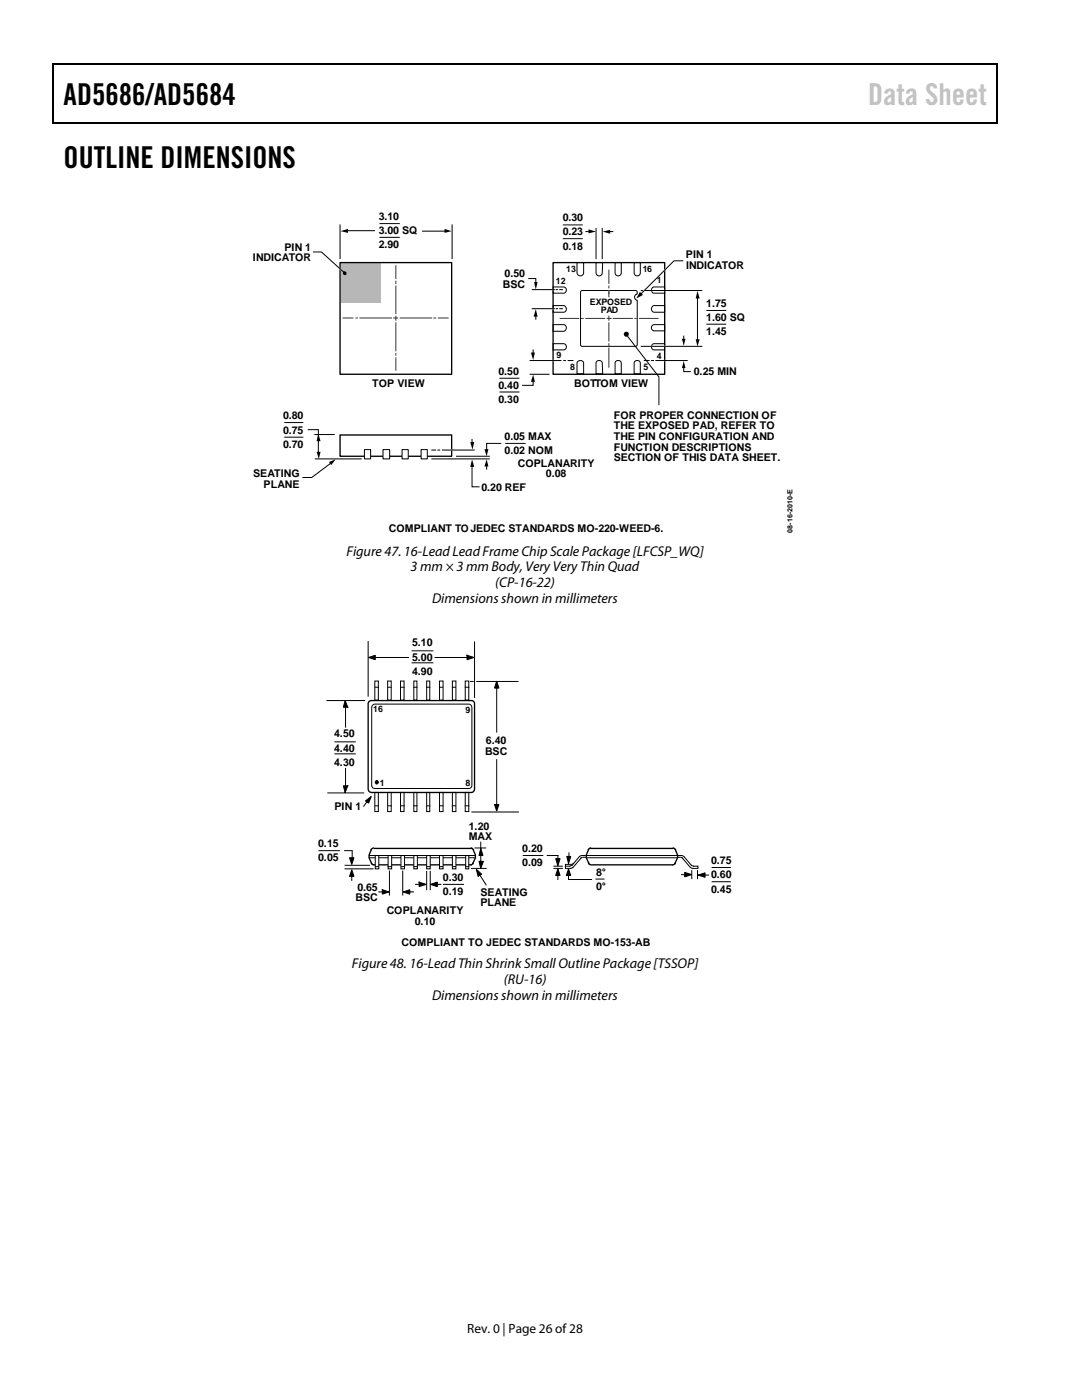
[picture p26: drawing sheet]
<svg xmlns="http://www.w3.org/2000/svg" width="216mm" height="279mm" viewBox="0 0 216 279" stroke-linecap="round" stroke-linejoin="round" font-family="sans-serif">
<defs><g id="words">
<g font-size="6">
<text x="12.7" y="20.9">AD5686/AD5684</text>
<text x="12.7" y="33.6">OUTLINE DIMENSIONS</text>
</g>
<text font-size="6" fill="#c1c1c1" x="173.2" y="20.9">Data Sheet</text>
<g font-size="2.8">
<text x="69.1" y="110.9">Figure 47. 16-Lead Lead Frame Chip Scale Package [LFCSP_WQ]</text>
<text x="81.9" y="114">3 mm × 3 mm Body, Very Very Thin Quad</text>
<text x="98.8" y="117.2">(CP-16-22)</text>
<text x="86.2" y="120.4">Dimensions shown in millimeters</text>
<text x="70.2" y="193.3">Figure 48. 16-Lead Thin Shrink Small Outline Package [TSSOP]</text>
<text x="100.5" y="196.4">(RU-16)</text>
<text x="86.2" y="199.6">Dimensions shown in millimeters</text>
</g>
<text font-size="2.7" x="93.2" y="266">Rev. 0 | Page 26 of28</text>
<g font-size="2.1">
<text x="75.6" y="43.9">3.10</text>
<text x="75.6" y="46.7">3.00 SQ</text>
<text x="112.3" y="44.2">0.30</text>
<text x="112.3" y="47">0.23</text>
<text x="50.5" y="52.2">INDICATOR</text>
<text x="56.8" y="50">PIN 1</text>
<text x="75.6" y="49.6">2.90</text>
<text x="112.3" y="49.8">0.18</text>
<text x="136.9" y="51.6">PIN 1</text>
<text x="136.9" y="53.7">INDICATOR</text>
<text x="100.3" y="57.5">BSC</text>
<text x="100.7" y="55.3">0.50</text>
<text x="140.9" y="61.2">1.75</text>
<text x="140.9" y="64.1">1.60 SQ</text>
<text x="140.9" y="66.9">1.45</text>
<text x="74.3" y="77.2">TOP VIEW</text>
<text x="99.5" y="74.8">0.50</text>
<text x="99.5" y="77.6">0.40</text>
<text x="114.6" y="77.2">BOTTOM VIEW</text>
<text x="138.5" y="74.9">0.25 MIN</text>
<text x="56.5" y="83.7">0.80</text>
<text x="99.5" y="80.4">0.30</text>
<text x="122.5" y="83.6">FOR PROPER CONNECTION OF</text>
<text x="56.5" y="86.5">0.75</text>
<text x="56.5" y="89.4">0.70</text>
<text x="100.7" y="87.8">0.05 MAX</text>
<text x="122.5" y="85.7">THE EXPOSED PAD, REFER TO</text>
<text x="122.5" y="87.8">THE PIN CONFIGURATION AND</text>
<text x="122.5" y="89.9">FUNCTION DESCRIPTIONS</text>
<text x="50.5" y="95.3">SEATING</text>
<text x="100.7" y="90.6">0.02 NOM</text>
<text x="103.4" y="93.2">COPLANARITY</text>
<text x="108.9" y="95.3">0.08</text>
<text x="122.5" y="92">SECTION OF THIS DATA SHEET.</text>
<text x="52.6" y="97.4">PLANE</text>
<text x="96.1" y="97.9">0.20 REF</text>
<text x="77.6" y="106.3">COMPLIANT TOJEDEC STANDARDS MO-220-WEED-6.</text>
<text x="82.2" y="129">5.10</text>
<text x="82.2" y="131.9">5.00</text>
<text x="82.2" y="134.7">4.90</text>
<text x="66.7" y="147.2">4.50</text>
<text x="97" y="148.6">6.40</text>
<text x="66.7" y="150">4.40</text>
<text x="66.7" y="152.8">4.30</text>
<text x="96.8" y="150.7">BSC</text>
<text x="66.8" y="161.7">PIN 1</text>
<text x="93.5" y="165.6">1.20</text>
<text x="93.5" y="167.7">MAX</text>
<text x="63.5" y="169.1">0.15</text>
<text x="63.5" y="171.9">0.05</text>
<text x="104.2" y="170.1">0.20</text>
<text x="104.2" y="172.9">0.09</text>
<text x="141.9" y="172.5">0.75</text>
<text x="71" y="179.8">BSC</text>
<text x="71.3" y="177.7">0.65</text>
<text x="88.4" y="175.7">0.30</text>
<text x="88.4" y="178.6">0.19</text>
<text x="95.9" y="178.8">SEATING</text>
<text x="118.9" y="174.8">8°</text>
<text x="118.9" y="177.7">0°</text>
<text x="141.9" y="175.3">0.60</text>
<text x="141.9" y="178.1">0.45</text>
<text x="77.2" y="182.5">COPLANARITY</text>
<text x="82.8" y="184.6">0.10</text>
<text x="95.9" y="180.9">PLANE</text>
<text x="80.1" y="188.8">COMPLIANT TO JEDEC STANDARDS MO-153-AB</text>
</g>
<g font-size="1.8">
<text x="110.9" y="56.6">12</text>
<text x="113" y="54.2">13</text>
<text x="128.3" y="54.3">16</text>
<text x="131.1" y="56.5">1</text>
<text x="117.7" y="60.9">EXPOSED</text>
<text x="119.9" y="62.5">PAD</text>
<text x="111" y="71.5">9</text>
<text x="131.1" y="71.6">4</text>
<text x="113.8" y="73.9">8</text>
<text x="128.4" y="73.9">5</text>
<text x="74.5" y="142.2">16</text>
<text x="92.9" y="142.2">9</text>
<text x="75.8" y="156.9">1</text>
<text x="92.9" y="156.9">8</text>
</g>
<text font-size="1.4" x="158.1" y="106.3" transform="rotate(-90 158.1 106.3)">08-16-2010-E</text>
</g></defs>
<path d="M10.5 12.7h.3v1h-.3zM10.5 12.7h.3v.3h-.3zM133.3 12.7h.3v.3h-.3zM198.8 12.7h.2v1h-.2zM198.8 12.7h.2v.3h-.2zM10.5 24.4h.3v.2h-.3zM133.1 24.4h.2v.2h-.2zM198.8 24.4h.2v.2h-.2z" fill="#000"/>
<path d="M10.7 13.7v10.7M10.8 12.8h122.5M133.6 12.8h65.2M198.9 13.7v10.7M10.8 24.5h188" fill="none" stroke="#000" stroke-width=".25"/>
<path d="M75.7 44.6h4.1M75.7 47.4h4.1M112.3 44.9h4M112.3 47.6h4M140.9 62h4M140.9 64.7h4" fill="none" stroke="#000" stroke-width=".2"/>
<path d="M68 52.5h8v8h-8z" fill="#b5b7b9"/>
<g fill="none" stroke="#000" stroke-width=".2">
<path d="M62.5 50.3h1.6l4.7 4.2M67.9 44.9v6.7M69.2 46h5.6M84.2 46.1h4.8M90.2 44.9v6.7M105.4 55.6h1.5v1M106.2 57.8h4.4M110.4 57.3h2.1a.63 .63 0 0 1 .5 .6 .63 .63 0 0 1-.5 .6h-2.1zM111 57.8h.2M111.7 57.8h.5M115.1 52.4h1.4v2a.66 .66 0 0 1-.7 .7 .66 .66 0 0 1-.7-.7zM118.9 52.4h1.4l-.1 2a.62 .62 0 0 1-.6 .7 .62 .62 0 0 1-.7-.7z"/>
<path d="M122.7 52.4h1.3v2a.62 .62 0 0 1-.6 .7 .62 .62 0 0 1-.7-.7zM126.5 52.4h1.3v2a.62 .62 0 0 1-.6 .7 .62 .62 0 0 1-.7-.7zM130.3 57.4l2.3-.1v1.2h-2.1a.63 .63 0 0 1-.5-.5 .63 .63 0 0 1 .3-.6zM139.2 59.3v8.7M99.7 75.5h3.9M99.7 78.2h3.9M105.7 74.7h4M106.2 61.6h4.4M106.4 75.9v1h-2.2M106.4 69.7v.9M106.9 62.9v.9M110.4 68.6h2.1a.63 .63 0 0 1 .5 .6 .63 .63 0 0 1-.5 .6h-2.1z"/>
<path d="M110.4 64.8h2.1a.68 .68 0 0 1 .5 .7 .68 .68 0 0 1-.5 .6h-2.1zM110.4 61h2.1a.68 .68 0 0 1 .5 .6 .68 .68 0 0 1-.5 .7h-2.1zM111 61.6h.2M111.7 61.6h.5M115.4 72.1l.4-.1a.58 .58 0 0 1 .7 .5v2.1h-1.4v-2.1zM119.1 72.1l.2-.1a.62 .62 0 0 1 .9 .5l.1 2.1h-1.4v-2.1zM122.9 72.1l.2-.1a.62 .62 0 0 1 .9 .5v2.1h-1.3v-2.1zM126.7 72.1l.2-.1a.62 .62 0 0 1 .9 .5v2.1h-1.3v-2.1zM130.1 61.2l.4-.2h2.1v1.3h-2.1a.68 .68 0 0 1-.4-1.1zM130.3 68.7l2.3-.1v1.2h-2.1a.63 .63 0 0 1-.5-.5 .63 .63 0 0 1 .3-.6zM130.3 64.9l2.3-.1v1.2h-2.1a.63 .63 0 0 1-.5-.5 .63 .63 0 0 1 .3-.6zM61.4 85.7h2.1v2.2"/>
<path d="M62.8 91.6h9.4M63.5 87.8v2.6M66.1 92.4l-3.9 2.9h-1.9M86.1 91.6h11.6M91.1 91.1h6.5M94.2 92.9v4.3h1.5M94.2 87.7v.8M97.1 92.8v.8M100 88.5h-2.9v1.4M100.8 88.5h4.1"/>
</g>
<path d="M67.9 52.4h22.2v22.3h-22.2zM110.4 52.4h22.2v22.3h-22.2zM67.9 86.8h22.2v4.3h-22.2z" fill="none" stroke="#000" stroke-width=".27"/>
<g fill="#000">
<path d="M67.9 46.1l1.5-.4v.8zM88.7 45.7l1.4 .4-1.4 .4zM106.6 56.3h.7l-.4 1.5zM139.2 58.1l.4 1.5h-.8zM105.9 70.4h.8l-.3 1.5zM106.4 74.8l.3 1.4h-.8zM106.9 61.7l.4 1.5h-.8zM138.8 67.7h.8l-.4 1.4zM63.5 86.5l.5 1.5h-.8zM63.2 90.2h.8l-.4 1.4zM65.6 92.2l1.4-.5-.9 1.1zM93.8 88.2h.8l-.3 1.5z"/>
<path d="M94.2 91.7l.4 1.5h-.8zM97.1 91.7l.4 1.4h-.8zM96.7 89.6h.8l-.4 1.5z"/>
<circle cx="68.8" cy="54.5" r=".37"/>
</g>
<path d="M67.6 53.5l.5 .4M110.2 57.8h.4M110.2 61.6h.4M121.6 64.7v.3" fill="none" stroke="#fff" stroke-width=".27"/>
<path d="M129.6 69.1h3.6z" fill="#fff"/>
<path d="M129.6 69.1h3.6" fill="none" stroke="#fff" stroke-width=".27"/>
<path d="M129.5 58h3.7z" fill="#fff"/>
<path d="M129.5 58h3.7" fill="none" stroke="#fff" stroke-width=".27"/>
<path d="M116.8 46.2h.9M118.9 45.6v6M120.2 45.6v6M121.5 46.2h.9M127.9 58h12.2M127.9 69.1h12.2" fill="none" stroke="#000" stroke-width=".2"/>
<path d="M117.4 45.8l1.5 .4-1.5 .4zM120.3 46.2l1.5-.3v.8z" fill="#000"/>
<g fill="#fff" stroke="#000" stroke-width=".2">
<path d="M72.7 89.7h1.3v1.9h-1.3z"/>
<path d="M76.4 89.7h1.4v1.9h-1.4z"/>
<path d="M80.2 89.7h1.3v1.9h-1.3z"/>
<path d="M84 89.7h1.3v1.9h-1.3z"/>
</g>
<g fill="none" stroke="#000" stroke-width=".2">
<path d="M116 58h10.8l.3 .2 .1 .5a.63 .63 0 0 0-.6 .6 .63 .63 0 0 0 .6 .6v8.9l-.2 .3h-10.8h-.2l-.2-.3v-10.5zM136.3 52.1h-1.8l-6.7 6.7M105.7 72h6.3M112.4 72h.5M113.3 72h1.1M124.9 66.7l6.6 8.5v5.6M128.5 72h1.1M129.9 72h.6M130.8 72h6.4M136.4 67.1v.8M136.4 73.2v1h1.4M56.7 84.3h3.8"/>
<path d="M56.7 87.3h3.8M62.7 86.7h4.1M86.1 89.8h.9M87.3 89.8h.5M88.2 89.8h6.5M73.5 128v10.9M74.8 135.9h.7v3.8h-.7zM74.9 137.2h.6M77.4 135.9h.7v3.8h-.7zM77.4 137.2h.7M79.9 135.9h.7v3.8h-.7zM80 137.2h.6"/>
<path d="M82.6 135.9h.6v3.8h-.6zM82.6 137.2h.6M85.1 135.9h.7v3.8h-.7zM85.1 137.2h.7M87.7 135.9h.7v3.8h-.7zM87.7 137.2h.6M90.3 135.9h.7v3.8h-.7zM90.3 137.2h.6M92.8 135.9h.7v3.8h-.7zM92.8 137.2h.7M93.9 136h.5M94.7 128.1v11.1"/>
<path d="M95.1 136h8.3M72.9 159.8l1.2-.8-.5 1.3zM73.5 159.7l-.9 1.2M74.3 140.7l.5-.2h18.7a.68 .68 0 0 1 .7 .7v15.5a.61 .61 0 0 1-.7 .7h-18.7a.61 .61 0 0 1-.6-.7v-15.5zM74.8 158.2h.7v3.8h-.7zM77.4 158.2h.7v3.8h-.7zM79.9 158.2h.7v3.8h-.7zM82.6 158.2h.6v3.8h-.6zM85.1 158.2h.7v3.8h-.7zM87.7 158.2h.7v3.8h-.7zM90.3 158.2h.7v3.8h-.7zM92.8 158.2h.7v3.8h-.7z"/>
<path d="M73.7 171.2h21.1M73.7 170.7h21.1M74.9 160.8h.6M77.4 160.8h.7M80 160.8h.6M82.6 160.8h.6M85.1 160.8h.7M87.7 160.8h.6M90.3 160.8h.6M92.8 160.8h.7M94.2 162.1h9.2"/>
<circle cx="75.2" cy="156.1" r=".33"/>
</g>
<path d="M121.5 58.2v.2M132.9 53.6l-5 5M110.1 72h.4M116.1 63.6h.2M121.5 68.7v.2M126.7 63.6h.3M132.3 72h.4M89.8 89.8h.4" fill="none" stroke="#fff" stroke-width=".27"/>
<g fill="#000">
<path d="M127.7 58.2l.6 .7-1.3 .7zM136.1 67.6h.7l-.4 1.4zM136.4 72l.4 1.5h-.7zM72.9 159.8l1.2-.8-.5 1.3z"/>
<circle cx="125" cy="66.7" r=".51"/>
<circle cx="75.2" cy="156.1" r=".33"/>
</g>
<g fill="none" stroke="#303030" stroke-width=".2">
<path d="M79 53v2.6M79 56.1v.5M79 57.1v5.5M121.5 53.9v2.7M121.5 57.1v.3M121.5 58v1.2M68.5 63.5h1.9M71 63.5h.3M71.8 63.5h6.3M78.5 63.5h.8M79 63.1v.8M79 64.4v5.6"/>
<path d="M79 70.5v.4M79 71.4v2.5M79.9 63.5h6.2M86.6 63.5h.3M87.5 63.5h1.9M111.8 63.6h3.7M116 63.6h.4M116.9 63.6h3.7M121.1 63.6h.8M121.5 63.1v.8M121.5 64.4v3.7M121.5 68.6v.4"/>
<path d="M121.5 69.5v3.8M122.4 63.6h3.8M126.7 63.6h.3M127.6 63.6h3.7"/>
</g>
<path d="M73.6 140l.6-.2h19.9a.61 .61 0 0 1 .6 .6v17a.68 .68 0 0 1-.6 .8h-19.9a.7 .7 0 0 1-.7-.8v-17zM74.1 169.6l-.5 1.1v.5l.6 1.1M74.1 172.2l.1 .2 .5 .2h19.3M74.6 169.2l-.4 .2-.2 .3M74.7 169.3h19.5M93.9 169.2l.4 .2 .2 .3M94.4 172.2l-.1 .2-.4 .2M94.4 169.6l.5 1.1v.5l-.6 1.1" fill="none" stroke="#000" stroke-width=".27"/>
<path d="M77.4 170.7h.7v2.7h-.7z" fill="#fff" stroke="#000" stroke-width=".2"/>
<path d="M77.4 173h.7" fill="none" stroke="#000" stroke-width=".2"/>
<path d="M80 170.7h.7v2.7h-.7z" fill="#fff" stroke="#000" stroke-width=".2"/>
<path d="M80.1 173h.5" fill="none" stroke="#000" stroke-width=".2"/>
<path d="M82.6 170.7h.7v2.7h-.7z" fill="#fff" stroke="#000" stroke-width=".2"/>
<path d="M82.7 173h.5" fill="none" stroke="#000" stroke-width=".2"/>
<path d="M85.1 170.7h.7v2.7h-.7z" fill="#fff" stroke="#000" stroke-width=".2"/>
<path d="M85.2 173h.6" fill="none" stroke="#000" stroke-width=".2"/>
<path d="M87.7 170.7h.7v2.7h-.7z" fill="#fff" stroke="#000" stroke-width=".2"/>
<path d="M87.8 173h.5" fill="none" stroke="#000" stroke-width=".2"/>
<path d="M90.3 170.7h.7v2.7h-.7z" fill="#fff" stroke="#000" stroke-width=".2"/>
<path d="M90.4 173h.5" fill="none" stroke="#000" stroke-width=".2"/>
<path d="M92.9 170.7h.6v2.7h-.6z" fill="#fff" stroke="#000" stroke-width=".2"/>
<g fill="none" stroke="#000" stroke-width=".2">
<path d="M68.9 172.7h4.8M68.9 173.4h5.5M69.7 171.2h.9l-.4 1.3zM70.2 173.6l.4 1.3h-.9zM70.2 174.5v1.2M70.3 169.8v2.1M75.6 178h1.4M76.3 177.6l1.3 .4-1.3 .4zM77.7 173.8v4.8M80.4 173.8v4.8M80.4 178l1.4-.4v.8zM81.1 178h1.4"/>
<path d="M82.9 176.5h1.4M83.6 176.1l1.4 .4-1.4 .4zM85.1 173.9v3.7M85.8 173.9v3.7M85.8 176.5l1.5-.4v.8zM86.6 176.5h1.4M92.9 173h.6M94.1 173.3h2.9M94.8 169.2h2.1M95 173.5l1.1 1-.7 .4zM95.6 174.4l1.4 2.2M95.6 171.9h.9l-.6 1.4z"/>
<path d="M95.9 168.1v4.6M95.9 169.3l.5 1.4h-.8zM114.5 172.2l-.6 .3"/>
</g>
<g fill="#000">
<path d="M70.2 173.6l.4 1.3h-.9zM69.7 171.2h.9l-.4 1.3zM80.4 178l1.4-.4v.8zM85.8 176.5l1.5-.4v.8zM95 173.5l1.1 1-.7 .4z"/>
<path d="M76.3 177.6l1.3 .4-1.3 .4zM81.1 178h1.4z"/>
<path d="M83.6 176.1l1.4 .4-1.4 .4zM86.6 176.5h1.4z"/>
</g>
<path d="M95.9 169.3l.5 1.4h-.8zM95.6 171.9h.9l-.6 1.4z" fill="#000"/>
<path d="M112.8 172.5h1l-1 .4z" fill="#fff"/>
<g fill="none" stroke="#000" stroke-width=".2">
<path d="M65.2 139.8h7.6M68.9 139.8l.5 1.3h-.9zM73.6 131.2l1.3-.4v.9zM74.3 131.2h7.2M82.2 129.9h4.2M82.2 132.3h4.2M86.8 131.2h6.7M93.2 130.8l1.4 .4-1.4 .5zM99.1 136.8v9.3M99.1 135.9l.5 1.4h-.9zM65.4 158.2h7.2M66.8 148.1h4.1"/>
<path d="M66.8 150.4h4.1M68.5 156.8h.9l-.5 1.4zM69 140.3v4.8M69 153.4v4.5M99.1 151.6v9.6M63.6 169.8h4.1M88.5 176.5h4M98.7 160.5h.9l-.5 1.4zM104.4 170.7h3.9M110.5 173.3h1.7M110.5 172.9h1.7M110.9 171.4h.9l-.5 1.4z"/>
<path d="M111.3 173.4l.5 1.3h-.9zM111.3 170.7v1.4M111.3 174.3v1.2M113.1 170.9h.8l-.5 1.4zM113.4 173.4l.5 1.3h-.9zM113.4 175.5h4.6M113.4 174.1v1.3M113.5 170.2v1.4M113.7 172.9h-.9v.4h1.1M113.8 172.5h-1v.4M114.2 172.6l-.6 .3M114.3 173l-.5 .3"/>
<path d="M115.9 171.3l-1.6 1.8M116.3 171.1l-.5 .3M116.4 171.1h.4M116.8 170.7l-1.1 .2-1.5 1.8M117.1 170.7h18M117.1 171.2h18M118.9 175.4h1.6M135.3 170.7l1.1 .2 1.5 1.8M135.3 171.1h.4M135.8 171.1l.5 .3M136 174.5h1.3M136.2 171.3l1.6 1.8"/>
<path d="M136.6 174.1l1.4 .4-1.4 .5zM137.9 172.6l.6 .3M138 173.8v1.5M138.4 172.9h.9v.4h-1.3l-.2-.3M139.2 173.8v1.5M139.3 174.6l1.4-.4v.9zM140 174.6h1.4M142.1 173.1h3.6M142.1 176h3.6"/>
</g>
<path d="M117.4 169.6l-.4 1.1v.5l.5 1.1M117.4 172.2l.1 .2 .5 .2M117.8 169.3h16.4M118 169.2l-.5 .2-.2 .3M134.2 169.2l.5 .2 .1 .3M134.8 172.2l-.2 .2-.5 .2h-16M134.8 169.6l.4 1.1v.5l-.5 1.1" fill="none" stroke="#000" stroke-width=".27"/>
<g fill="#000">
<path d="M73.6 131.2l1.3-.4v.9zM99.1 135.9l.5 1.4h-.9zM98.7 160.5h.9l-.5 1.4zM111.3 173.4l.5 1.3h-.9zM110.9 171.4h.9l-.5 1.4zM113.4 173.4l.5 1.3h-.9zM113.1 170.9h.8l-.5 1.4zM136.6 174.1l1.4 .4-1.4 .5zM139.3 174.6l1.4-.4v.9z"/>
<path d="M93.2 130.8l1.4 .4-1.4 .5zM74.3 131.2h7.2z"/>
</g>
<path d="M68.5 156.8h.9l-.5 1.4zM68.9 139.8l.5 1.3h-.9z" fill="#000"/>
<path d="M74.9 170.7h.7v2.7h-.7z" fill="#fff" stroke="#000" stroke-width=".2"/>
<path d="M68.8 169.8h1.4M75 173h.5M109.2 170.7h2.1" fill="none" stroke="#000" stroke-width=".2"/>
<use href="#words"/>
</svg>
